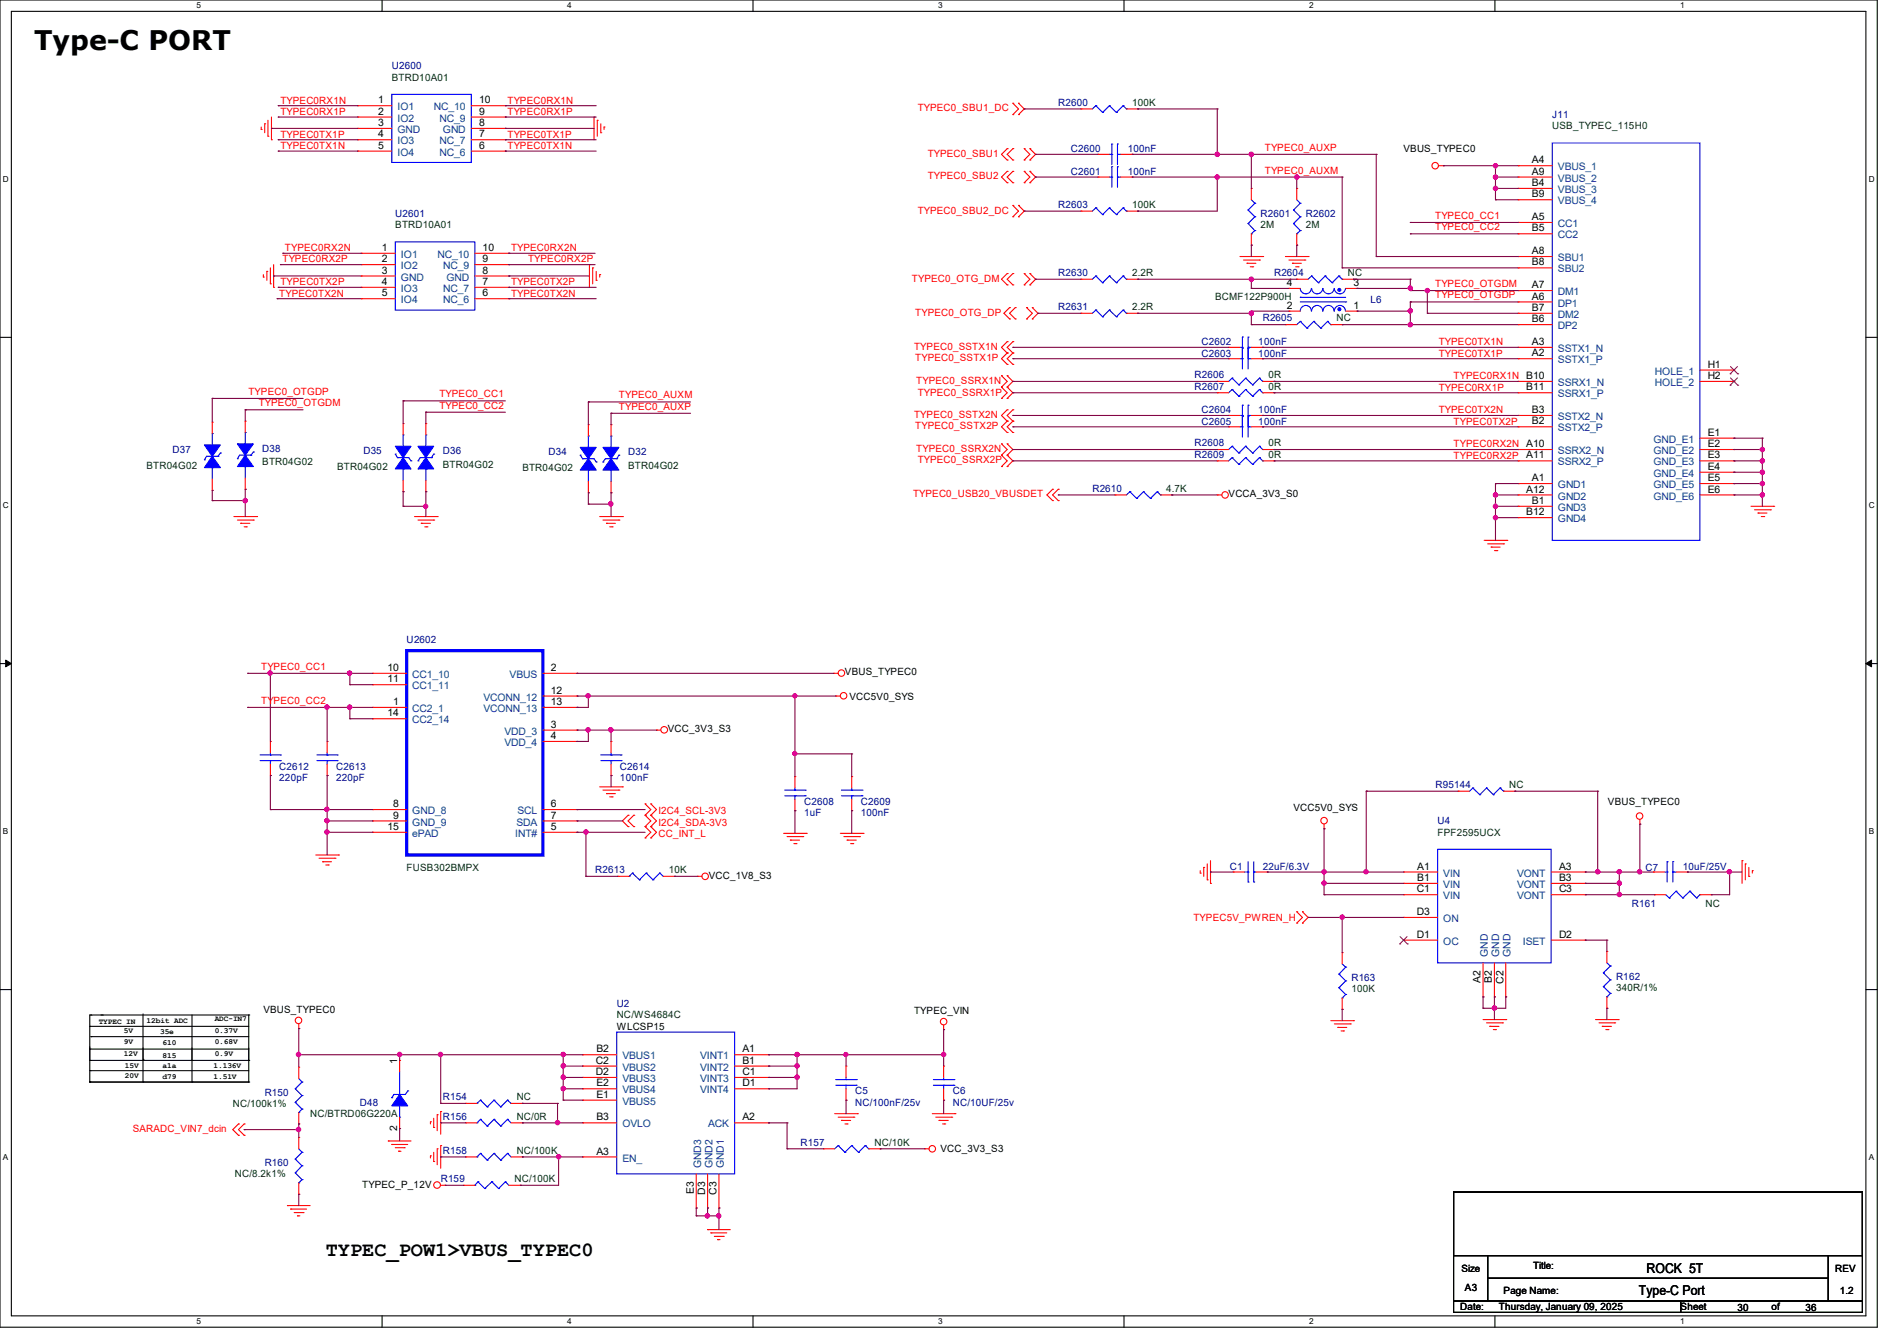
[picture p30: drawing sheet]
<svg xmlns="http://www.w3.org/2000/svg" width="297mm" height="210mm" viewBox="0 0 297 210" stroke-linecap="round" stroke-linejoin="round" font-family="sans-serif">
<defs><g id="words">
<text font-size="4.2" x="5.3" y="7.8">Type-C PORT</text>
<text font-size="3.2" x="51" y="196.8">TYPEC_POW1&gt;VBUS_TYPEC0</text>
<g font-size="2.1">
<text x="256.6" y="202.9">Type-C Port</text>
<text x="257.8" y="199.3">ROCK 5T</text>
</g>
<g font-size="1.6" fill="#000080">
<text x="61.3" y="10.9">U2600</text>
<text x="165.7" y="16.6">R2600</text>
<text x="167.7" y="23.8">C2600</text>
<text x="176.6" y="23.8">100nF</text>
<text x="243" y="18.5">J11</text>
<text x="167.7" y="27.4">C2601</text>
<text x="176.6" y="27.4">100nF</text>
<text x="61.9" y="34">U2601</text>
<text x="165.7" y="32.6">R2603</text>
<text x="197.4" y="34">R2601</text>
<text x="204.5" y="34">R2602</text>
<text x="165.7" y="43.2">R2630</text>
<text x="199.5" y="43.2">R2604</text>
<text x="214.6" y="47.5">L6</text>
<text x="165.7" y="48.6">R2631</text>
<text x="197.7" y="50.3">R2605</text>
<text x="187" y="59.2">R2606</text>
<text x="188.1" y="54.1">C2602</text>
<text x="188.1" y="55.8">C2603</text>
<text x="197" y="54.1">100nF</text>
<text x="197" y="55.8">100nF</text>
<text x="187" y="61">R2607</text>
<text x="188.1" y="64.7">C2604</text>
<text x="197" y="64.7">100nF</text>
<text x="27" y="70.9">D37</text>
<text x="41.1" y="70.8">D38</text>
<text x="56.9" y="71.1">D35</text>
<text x="69.3" y="71.1">D36</text>
<text x="85.9" y="71.3">D34</text>
<text x="98.3" y="71.3">D32</text>
<text x="187" y="71.7">R2609</text>
<text x="187" y="69.9">R2608</text>
<text x="188.1" y="66.5">C2605</text>
<text x="197" y="66.5">100nF</text>
<text x="171" y="77">R2610</text>
<text x="63.7" y="100.7">U2602</text>
<text x="43.7" y="120.6">C2612</text>
<text x="43.7" y="122.3">220pF</text>
<text x="52.6" y="120.6">C2613</text>
<text x="52.6" y="122.3">220pF</text>
<text x="97.1" y="120.6">C2614</text>
<text x="97.1" y="122.3">100nF</text>
<text x="224.7" y="123.4">R95144</text>
<text x="125.9" y="126.1">C2608</text>
<text x="125.9" y="127.8">1uF</text>
<text x="134.8" y="126.1">C2609</text>
<text x="134.8" y="127.8">100nF</text>
<text x="225.1" y="129.1">U4</text>
<text x="93.2" y="136.7">R2613</text>
<text x="192.6" y="136.2">C1</text>
<text x="197.7" y="136.2">22uF/6.3V</text>
<text x="257.6" y="136.4">C7</text>
<text x="263.5" y="136.2">10uF/25V</text>
<text x="255.5" y="142.1">R161</text>
<text x="211.6" y="153.6">R163</text>
<text x="253" y="153.5">R162</text>
<text x="96.6" y="157.7">U2</text>
<text x="41.4" y="171.6">R150</text>
<text x="56.3" y="173.2">D48</text>
<text x="69.3" y="172.3">R154</text>
<text x="133.9" y="171.4">C5</text>
<text x="133.9" y="173.2">NC/100nF/25v</text>
<text x="149.2" y="171.4">C6</text>
<text x="149.2" y="173.2">NC/10UF/25v</text>
<text x="69.3" y="175.3">R156</text>
<text x="125.3" y="179.4">R157</text>
<text x="41.4" y="182.6">R160</text>
<text x="69" y="185.1">R159</text>
<text x="69.3" y="180.7">R158</text>
</g>
<g font-size="1.6" fill="#f00">
<text x="43.9" y="18">TYPEC0RX1P</text>
<text x="43.9" y="16.2">TYPEC0RX1N</text>
<text x="79.5" y="18">TYPEC0RX1P</text>
<text x="79.5" y="16.2">TYPEC0RX1N</text>
<text x="143.7" y="17.4">TYPEC0_SBU1_DC</text>
<text x="43.9" y="23.3">TYPEC0TX1N</text>
<text x="43.9" y="21.5">TYPEC0TX1P</text>
<text x="79.5" y="23.3">TYPEC0TX1N</text>
<text x="79.5" y="21.5">TYPEC0TX1P</text>
<text x="198" y="23.6">TYPEC0_AUXP</text>
<text x="145.2" y="24.6">TYPEC0_SBU1</text>
<text x="145.2" y="28.1">TYPEC0_SBU2</text>
<text x="198" y="27.2">TYPEC0_AUXM</text>
<text x="143.7" y="33.4">TYPEC0_SBU2_DC</text>
<text x="224.7" y="34.3">TYPEC0_CC1</text>
<text x="44.2" y="41.1">TYPEC0RX2P</text>
<text x="44.6" y="39.3">TYPEC0RX2N</text>
<text x="80" y="39.3">TYPEC0RX2N</text>
<text x="82.7" y="41.1">TYPEC0RX2P</text>
<text x="224.7" y="36.1">TYPEC0_CC2</text>
<text x="43.7" y="46.4">TYPEC0TX2N</text>
<text x="43.9" y="44.7">TYPEC0TX2P</text>
<text x="80" y="46.4">TYPEC0TX2N</text>
<text x="80" y="44.7">TYPEC0TX2P</text>
<text x="142.8" y="44.1">TYPEC0_OTG_DM</text>
<text x="224.7" y="45">TYPEC0_OTGDM</text>
<text x="224.7" y="46.7">TYPEC0_OTGDP</text>
<text x="143.3" y="49.4">TYPEC0_OTG_DP</text>
<text x="143.1" y="54.8">TYPEC0_SSTX1N</text>
<text x="143.3" y="56.6">TYPEC0_SSTX1P</text>
<text x="225.3" y="54.1">TYPEC0TX1N</text>
<text x="225.3" y="55.8">TYPEC0TX1P</text>
<text x="227.6" y="59.4">TYPEC0RX1N B10</text>
<text x="38.9" y="61.8">TYPEC0_OTGDP</text>
<text x="40.5" y="63.6">TYPEC0_OTGDM</text>
<text x="68.8" y="62.2">TYPEC0_CC1</text>
<text x="68.8" y="64">TYPEC0_CC2</text>
<text x="96.9" y="62.4">TYPEC0_AUXM</text>
<text x="96.9" y="64.2">TYPEC0_AUXP</text>
<text x="143.1" y="65.4">TYPEC0_SSTX2N</text>
<text x="143.5" y="60.1">TYPEC0_SSRX1N</text>
<text x="143.7" y="62.1">TYPEC0_SSRX1P</text>
<text x="225.3" y="64.7">TYPEC0TX2N</text>
<text x="225.3" y="61.2">TYPEC0RX1P</text>
<text x="143.3" y="67.2">TYPEC0_SSTX2P</text>
<text x="143.5" y="70.8">TYPEC0_SSRX2N</text>
<text x="227.6" y="66.5">TYPEC0TX2P</text>
<text x="227.6" y="70.1">TYPEC0RX2N A10</text>
<text x="227.6" y="71.8">TYPEC0RX2P</text>
<text x="143" y="77.9">TYPEC0_USB20_VBUSDET</text>
<text x="143.7" y="72.6">TYPEC0_SSRX2P</text>
<text x="40.9" y="104.9">TYPEC0_CC1</text>
<text x="40.9" y="110.2">TYPEC0_CC2</text>
<text x="103.1" y="131.1">CC_INT_L</text>
<text x="103.1" y="129.3">I2C4_SDA-3V3</text>
<text x="103.1" y="127.5">I2C4_SCL-3V3</text>
<text x="186.9" y="144.2">TYPEC5V_PWREN_H</text>
<text x="20.8" y="177.3">SARADC_VIN7_dcin</text>
</g>
<g font-size="1.6">
<text x="59.2" y="16.2">1</text>
<text x="59.2" y="17.9">2</text>
<text x="75" y="16.2">10</text>
<text x="75" y="17.9">9</text>
<text x="59.2" y="21.5">4</text>
<text x="59.2" y="23.3">5</text>
<text x="59.2" y="19.7">3</text>
<text x="75" y="21.5">7</text>
<text x="75" y="23.3">6</text>
<text x="75" y="19.7">8</text>
<text x="219.8" y="23.8">VBUS_TYPEC0</text>
<text x="239.9" y="25.6">A4</text>
<text x="239.9" y="27.3">A9</text>
<text x="239.9" y="29.1">B4</text>
<text x="239.9" y="34.5">A5</text>
<text x="239.9" y="30.9">B9</text>
<text x="59.8" y="39.3">1</text>
<text x="59.8" y="41.1">2</text>
<text x="75.6" y="39.3">10</text>
<text x="75.6" y="41.1">9</text>
<text x="239.9" y="39.8">A8</text>
<text x="239.9" y="41.6">B8</text>
<text x="239.9" y="36.2">B5</text>
<text x="59.8" y="44.6">4</text>
<text x="59.8" y="46.4">5</text>
<text x="59.8" y="42.8">3</text>
<text x="75.6" y="44.6">7</text>
<text x="75.6" y="46.4">6</text>
<text x="75.6" y="42.8">8</text>
<text x="201.5" y="44.8">4</text>
<text x="211.9" y="44.8">3</text>
<text x="239.9" y="46.9">A6</text>
<text x="239.9" y="45.1">A7</text>
<text x="201.5" y="48.3">2</text>
<text x="211.9" y="48.3">1</text>
<text x="239.9" y="48.7">B7</text>
<text x="239.9" y="50.5">B6</text>
<text x="239.9" y="55.8">A2</text>
<text x="239.9" y="54">A3</text>
<text x="267.4" y="57.6">H1</text>
<text x="267.4" y="59.4">H2</text>
<text x="239" y="61.1">B11</text>
<text x="239.9" y="64.7">B3</text>
<text x="239" y="71.8">A11</text>
<text x="239.9" y="66.5">B2</text>
<text x="267.4" y="68.2">E1</text>
<text x="267.4" y="70">E2</text>
<text x="267.4" y="71.8">E3</text>
<text x="192.4" y="77.9">VCCA_3V3_S0</text>
<text x="239" y="77.1">A12</text>
<text x="239.9" y="75.4">A1</text>
<text x="267.4" y="73.6">E4</text>
<text x="267.4" y="75.4">E5</text>
<text x="267.4" y="77.1">E6</text>
<text x="239" y="80.7">B12</text>
<text x="239.9" y="78.9">B1</text>
<text x="60.7" y="105.1">10</text>
<text x="60.7" y="106.9">11</text>
<text x="86.2" y="105.1">2</text>
<text x="132.3" y="105.8">VBUS_TYPEC0</text>
<text x="60.7" y="112.2">14</text>
<text x="61.6" y="110.4">1</text>
<text x="86.2" y="114">3</text>
<text x="86.2" y="108.6">12</text>
<text x="86.2" y="110.4">13</text>
<text x="133" y="109.6">VCC5V0_SYS</text>
<text x="86.2" y="115.7">4</text>
<text x="104.6" y="114.7">VCC_3V3_S3</text>
<text x="60.7" y="130">15</text>
<text x="61.6" y="126.4">8</text>
<text x="61.6" y="128.2">9</text>
<text x="86.2" y="130">5</text>
<text x="86.2" y="126.4">6</text>
<text x="86.2" y="128.2">7</text>
<text x="202.5" y="127">VCC5V0_SYS</text>
<text x="251.8" y="126.1">VBUS_TYPEC0</text>
<text x="111" y="137.6">VCC_1V8_S3</text>
<text x="221.9" y="136.2">A1</text>
<text x="221.9" y="138">B1</text>
<text x="244.1" y="136.2">A3</text>
<text x="244.1" y="138">B3</text>
<text x="221.8" y="143.3">D3</text>
<text x="221.8" y="139.7">C1</text>
<text x="244.1" y="139.7">C3</text>
<text x="221.8" y="146.9">D1</text>
<text x="244.1" y="146.9">D2</text>
<text x="231.8" y="154" transform="rotate(-90 231.8 154)">A2</text>
<text x="233.6" y="154" transform="rotate(-90 233.6 154)">B2</text>
<text x="235.4" y="154.1" transform="rotate(-90 235.4 154.1)">C2</text>
<text x="41.2" y="158.6">VBUS_TYPEC0</text>
<text x="96.6" y="161.3">WLCSP15</text>
<text x="143.1" y="158.8">TYPEC_VIN</text>
<text x="62.2" y="166.6" transform="rotate(-90 62.2 166.6)">1</text>
<text x="93.3" y="166.6">C2</text>
<text x="93.4" y="164.8">B2</text>
<text x="116.2" y="164.8">A1</text>
<text x="116.2" y="166.6">B1</text>
<text x="93.3" y="168.4">D2</text>
<text x="93.4" y="170.1">E2</text>
<text x="93.4" y="171.9">E1</text>
<text x="116.2" y="168.4">C1</text>
<text x="116.2" y="170.1">D1</text>
<text x="62.2" y="177.1" transform="rotate(-90 62.2 177.1)">2</text>
<text x="93.4" y="175.5">B3</text>
<text x="116.2" y="175.5">A2</text>
<text x="93.4" y="180.8">A3</text>
<text x="147.2" y="180.5">VCC_3V3_S3</text>
<text x="56.7" y="186">TYPEC_P_12V</text>
<text x="108.6" y="187.1" transform="rotate(-90 108.6 187.1)">E3</text>
<text x="110.4" y="187.2" transform="rotate(-90 110.4 187.2)">D3</text>
<text x="112.2" y="187.2" transform="rotate(-90 112.2 187.2)">C3</text>
<text x="228.8" y="199.1">Size</text>
<text x="229.4" y="202.2">A3</text>
<text x="235.4" y="202.7">Page Name:</text>
<text x="240" y="198.8">Title:</text>
<text x="287.3" y="199.1">REV</text>
<text x="288" y="202.7">1.2</text>
<text x="228.6" y="205.2">Date:</text>
<text x="234.7" y="205.2">Thursday, January 09, 2025</text>
<text x="263.1" y="205.2">Sheet</text>
<text x="272" y="205.4">30</text>
<text x="277.4" y="205.2">of</text>
<text x="282.7" y="205.4">36</text>
</g>
<g font-size="1.6" fill="#004000">
<text x="61.3" y="12.7">BTRD10A01</text>
<text x="177.2" y="16.6">100K</text>
<text x="243" y="20.3">USB_TYPEC_115H0</text>
<text x="61.9" y="35.8">BTRD10A01</text>
<text x="177.2" y="32.6">100K</text>
<text x="197.4" y="35.8">2M</text>
<text x="204.5" y="35.8">2M</text>
<text x="177.2" y="43.2">2.2R</text>
<text x="190.2" y="46.9">BCMF122P900H</text>
<text x="211" y="43.2">NC</text>
<text x="177.2" y="48.6">2.2R</text>
<text x="209.3" y="50.3">NC</text>
<text x="198.6" y="59.2">0R</text>
<text x="198.6" y="61">0R</text>
<text x="198.6" y="71.7">0R</text>
<text x="198.6" y="69.9">0R</text>
<text x="22.9" y="73.4">BTR04G02</text>
<text x="41.1" y="72.9">BTR04G02</text>
<text x="52.8" y="73.6">BTR04G02</text>
<text x="69.3" y="73.3">BTR04G02</text>
<text x="81.8" y="73.8">BTR04G02</text>
<text x="98.3" y="73.4">BTR04G02</text>
<text x="182.6" y="77">4.7K</text>
<text x="236.3" y="123.4">NC</text>
<text x="225.1" y="130.9">FPF2595UCX</text>
<text x="63.7" y="136.4">FUSB302BMPX</text>
<text x="104.7" y="136.7">10K</text>
<text x="267" y="142.1">NC</text>
<text x="211.6" y="155.4">100K</text>
<text x="253" y="155.2">340R/1%</text>
<text x="96.6" y="159.5">NC/WS4684C</text>
<text x="36.4" y="173.4">NC/100k1%</text>
<text x="80.9" y="172.3">NC</text>
<text x="48.6" y="175">NC/BTRD06G220A</text>
<text x="80.9" y="175.3">NC/0R</text>
<text x="136.9" y="179.4">NC/10K</text>
<text x="36.8" y="184.4">NC/8.2k1%</text>
<text x="80.6" y="185.1">NC/100K</text>
<text x="80.9" y="180.7">NC/100K</text>
</g>
<g font-size="1.6" fill="#004080">
<text x="62.2" y="17.3">IO1</text>
<text x="67.9" y="17.3">NC_10</text>
<text x="62.2" y="19.1">IO2</text>
<text x="62.2" y="22.6">IO3</text>
<text x="62.2" y="20.8">GND</text>
<text x="68.8" y="19.1">NC_9</text>
<text x="68.8" y="22.6">NC_7</text>
<text x="69.3" y="20.8">GND</text>
<text x="62.2" y="24.4">IO4</text>
<text x="68.8" y="24.4">NC_6</text>
<text x="243.9" y="26.7">VBUS_1</text>
<text x="243.9" y="28.4">VBUS_2</text>
<text x="243.9" y="35.6">CC1</text>
<text x="243.9" y="32">VBUS_4</text>
<text x="243.9" y="30.2">VBUS_3</text>
<text x="62.8" y="40.4">IO1</text>
<text x="68.5" y="40.4">NC_10</text>
<text x="243.9" y="40.9">SBU1</text>
<text x="243.9" y="37.3">CC2</text>
<text x="62.8" y="42.2">IO2</text>
<text x="62.8" y="45.7">IO3</text>
<text x="62.8" y="47.5">IO4</text>
<text x="62.8" y="43.9">GND</text>
<text x="69.4" y="42.2">NC_9</text>
<text x="69.4" y="45.7">NC_7</text>
<text x="69.4" y="47.5">NC_6</text>
<text x="69.9" y="43.9">GND</text>
<text x="243.9" y="46.2">DM1</text>
<text x="243.9" y="42.7">SBU2</text>
<text x="243.9" y="48">DP1</text>
<text x="243.9" y="49.8">DM2</text>
<text x="243.9" y="51.6">DP2</text>
<text x="243.9" y="56.9">SSTX1_P</text>
<text x="243.9" y="55.1">SSTX1_N</text>
<text x="259.1" y="58.7">HOLE_1</text>
<text x="243.9" y="62.2">SSRX1_P</text>
<text x="243.9" y="60.5">SSRX1_N</text>
<text x="243.9" y="65.8">SSTX2_N</text>
<text x="259.1" y="60.5">HOLE_2</text>
<text x="243.9" y="71.1">SSRX2_N</text>
<text x="243.9" y="67.6">SSTX2_P</text>
<text x="258.9" y="69.3">GND_E1</text>
<text x="258.9" y="71.1">GND_E2</text>
<text x="243.9" y="76.5">GND1</text>
<text x="243.9" y="72.9">SSRX2_P</text>
<text x="258.9" y="72.9">GND_E3</text>
<text x="258.9" y="74.7">GND_E4</text>
<text x="258.9" y="76.5">GND_E5</text>
<text x="243.9" y="78.2">GND2</text>
<text x="243.9" y="81.8">GND4</text>
<text x="243.9" y="80">GND3</text>
<text x="258.9" y="78.2">GND_E6</text>
<text x="64.6" y="106.2">CC1_10</text>
<text x="64.6" y="108">CC1_11</text>
<text x="79.8" y="106.2">VBUS</text>
<text x="64.6" y="111.5">CC2_1</text>
<text x="64.6" y="113.3">CC2_14</text>
<text x="75.7" y="109.7">VCONN_12</text>
<text x="75.7" y="111.5">VCONN_13</text>
<text x="79" y="115.1">VDD_3</text>
<text x="79" y="116.8">VDD_4</text>
<text x="64.6" y="127.5">GND_8</text>
<text x="64.6" y="129.3">GND_9</text>
<text x="64.6" y="131.1">ePAD</text>
<text x="80.6" y="131.1">INT#</text>
<text x="80.9" y="129.3">SDA</text>
<text x="81" y="127.5">SCL</text>
<text x="226" y="137.3">VIN</text>
<text x="237.5" y="137.3">VONT</text>
<text x="226" y="139.1">VIN</text>
<text x="226" y="140.8">VIN</text>
<text x="237.5" y="139.1">VONT</text>
<text x="237.5" y="140.8">VONT</text>
<text x="226" y="144.4">ON</text>
<text x="226" y="148">OC</text>
<text x="233" y="149.9" transform="rotate(-90 233 149.9)">GND</text>
<text x="234.7" y="149.9" transform="rotate(-90 234.7 149.9)">GND</text>
<text x="236.5" y="149.9" transform="rotate(-90 236.5 149.9)">GND</text>
<text x="238.4" y="148">ISET</text>
<text x="97.4" y="165.9">VBUS1</text>
<text x="97.4" y="167.7">VBUS2</text>
<text x="109.6" y="165.9">VINT1</text>
<text x="109.6" y="167.7">VINT2</text>
<text x="97.4" y="171.2">VBUS4</text>
<text x="97.4" y="173">VBUS5</text>
<text x="97.4" y="169.5">VBUS3</text>
<text x="109.6" y="169.5">VINT3</text>
<text x="109.6" y="171.2">VINT4</text>
<text x="97.4" y="176.6">OVLO</text>
<text x="110.9" y="176.6">ACK</text>
<text x="97.4" y="181.9">EN_</text>
<text x="109.8" y="183" transform="rotate(-90 109.8 183)">GND3</text>
<text x="111.6" y="183" transform="rotate(-90 111.6 183)">GND2</text>
<text x="113.3" y="183" transform="rotate(-90 113.3 183)">GND1</text>
</g>
<g font-size="1.3">
<text x="30.8" y="1.3">5</text>
<text x="88.8" y="1.3">4</text>
<text x="146.9" y="1.3">3</text>
<text x="205" y="1.3">2</text>
<text x="263.1" y="1.3">1</text>
<text x=".5" y="28.4">D</text>
<text x="292.6" y="28.4">D</text>
<text x=".5" y="79.5">C</text>
<text x="292.6" y="79.5">C</text>
<text x=".5" y="130.6">B</text>
<text x="292.6" y="130.6">B</text>
<text x=".5" y="181.7">A</text>
<text x="292.6" y="181.7">A</text>
<text x="30.8" y="207.4">5</text>
<text x="88.8" y="207.4">4</text>
<text x="146.9" y="207.4">3</text>
<text x="205" y="207.4">2</text>
<text x="263.1" y="207.4">1</text>
</g>
<g font-size="1.2">
<text x="15.5" y="160.3">TYPEC IN</text>
<text x="19.4" y="161.8">5V</text>
<text x="22.9" y="160.1">12bit ADC</text>
<text x="25.1" y="161.9">35e</text>
<text x="33.6" y="160">ADC-IN7</text>
<text x="33.6" y="161.8">0.37V</text>
<text x="19.4" y="163.5">9V</text>
<text x="19.4" y="165.3">12V</text>
<text x="19.6" y="167.3">15V</text>
<text x="25.4" y="163.7">610</text>
<text x="25.4" y="165.7">815</text>
<text x="25.4" y="167.3">a1a</text>
<text x="33.4" y="167.3">1.136V</text>
<text x="33.6" y="165.3">0.9V</text>
<text x="33.6" y="163.5">0.68V</text>
<text x="19.6" y="168.9">20V</text>
<text x="25.4" y="169">d79</text>
<text x="33.4" y="169">1.51V</text>
</g>
</g></defs>
<path d="M0 0h293.9v207.9h-293.9zM1.8 1.8h290.3v204.3h-290.3z" fill="none" stroke="#000" stroke-width=".17"/>
<g fill="#fff">
<path d="M30.8 .2h.7v1.4h-.7z"/>
<path d="M30.8 206.2h.7v1.4h-.7z"/>
</g>
<path d="M59.8 0v1.8M59.8 206.1v1.8" fill="none" stroke="#000" stroke-width=".17"/>
<g fill="#fff">
<path d="M88.8 .2h.7v1.4h-.7z"/>
<path d="M88.8 206.2h.7v1.4h-.7z"/>
</g>
<path d="M117.9 0v1.8M117.9 206.1v1.8" fill="none" stroke="#000" stroke-width=".17"/>
<g fill="#fff">
<path d="M146.9 .2h.7v1.4h-.7z"/>
<path d="M146.9 206.2h.7v1.4h-.7z"/>
</g>
<path d="M176 0v1.8M176 206.1v1.8" fill="none" stroke="#000" stroke-width=".17"/>
<g fill="#fff">
<path d="M205 .2h.7v1.4h-.7z"/>
<path d="M205 206.2h.7v1.4h-.7z"/>
</g>
<path d="M234.1 0v1.8M234.1 206.1v1.8" fill="none" stroke="#000" stroke-width=".17"/>
<g fill="#fff">
<path d="M263.1 .2h.6v1.4h-.6z"/>
<path d="M263.1 206.2h.6v1.4h-.6z"/>
<path d="M.5 27.3h.9v1.4h-.9z"/>
<path d="M292.6 27.3h.9v1.4h-.9z"/>
<path d="M.5 78.4h.9v1.4h-.9z"/>
<path d="M292.6 78.4h.9v1.4h-.9z"/>
</g>
<path d="M0 52.8h1.8M292.1 52.8h1.8" fill="none" stroke="#000" stroke-width=".17"/>
<g fill="#fff">
<path d="M.5 129.5h.8v1.4h-.8z"/>
<path d="M292.6 129.5h.8v1.4h-.8z"/>
</g>
<path d="M0 103.9h1.8M292.1 103.9h1.8" fill="none" stroke="#000" stroke-width=".17"/>
<path d="M.9 103.4l.9 .5-.9 .5zM292.1 103.9l.9-.5v1z" fill="#000" stroke="#000" stroke-width=".16"/>
<g fill="#fff">
<path d="M.5 180.5h.8v1.4h-.8z"/>
<path d="M292.6 180.5h.8v1.4h-.8z"/>
</g>
<g fill="none" stroke="#000" stroke-width=".17">
<path d="M0 155h1.8M14.1 159h.1M14.1 159v10.5M14.2 159h.1M14.2 159h24.7M22.4 158.8v10.7M30.1 159v10.5M38.9 159h.1M38.9 159v10.5M292.1 155h1.8M14.1 166.1h.1M14.1 160.7h.1"/>
<path d="M14.1 164.3h.1M14.1 167.7h.1M14.1 169.5h.1M14.1 166.1h24.8M14.1 160.7h24.8M14.1 164.3h24.8M14.1 167.7h24.8M14.1 169.5h24.8M14.2 162.3h.1M14.2 162.3h24.7M22.4 165.9h.1M22.4 169.5h.1"/>
<path d="M30.1 166.1h.1M30.1 169.5h.1M38.9 166.1h.1M38.9 169.5h.1M227.6 186.7h64v9.9h-64zM227.6 196.6h5.3v7.2h-5.3zM232.9 196.6h53.4v3.6h-53.4zM286.3 196.6h5.3v7.2h-5.3zM227.6 203.8h35.5v1.7h-35.5zM232.9 200.2h53.4v3.6h-53.4zM263.1 203.8h28.5v1.7h-28.5z"/>
</g>
<g fill="none" stroke="#f00" stroke-width=".17">
<path d="M40.9 19.9v.4M41.4 19.4h.1M41.4 19.4v1.4M42 18.8v2.5M42.5 18.3v3.6M56 16.6h.1M56 18.3h.1M56 16.6h5.3M56 18.3h5.3M73.8 16.6h5.3M73.8 18.3h5.3M79.1 16.6h.1"/>
<path d="M79.1 18.3h.1M93 18.3h.1M93 18.3v3.6M93.5 18.8h.1M93.5 18.8v2.5M94.1 19.4v1.4M94.6 19.9h.1M94.6 19.9v.4M158.6 16.2h.1M158.6 17.9h.1M158.6 16.2l.9 .9-.9 .8M159.5 17.9h.1"/>
<path d="M159.5 16.2h.1M159.5 16.2l.9 .9-.9 .8M169.2 17.1h.1M169.2 17.1h1.8M176.4 17.1h1.7M178.1 17.1h.1M40.9 20.3h.1M42 21.3h.1M42.5 21.9h.1M56 21.9h.1M56 23.7h.1M56 20.1h.1"/>
<path d="M56 21.9h5.3M56 23.7h5.3M56 20.1h5.3M56.6 39.7h.1M56.6 39.7h5.3M73.8 21.9h5.3M73.8 23.7h5.3M73.8 20.1h5.3M74.3 39.7h5.4M79.1 21.9h.1M79.1 23.7h.1M79.1 20.1h.1"/>
<path d="M79.7 39.7h.1M94.1 20.8h.1M157.7 23.3h.1M157.7 25.1h.1M157.7 26.8h.1M157.7 28.6h.1M157.7 23.3l-.9 .9 .9 .9M157.7 26.8l-.9 .9 .9 .9M158.6 23.3h.1M158.6 25.1h.1M158.6 26.8h.1M158.6 28.6h.1"/>
<path d="M158.6 32.2h.1M158.6 34h.1M158.6 26.8l-.9 .9 .9 .9M158.6 23.3l-.9 .9 .9 .9M158.6 32.2l.9 .9-.9 .9M159.5 34h.1M159.5 32.2h.1M159.5 32.2l.9 .9-.9 .9M160.4 23.3h.1M160.4 25.1h.1M160.4 26.8h.1M160.4 28.6h.1"/>
<path d="M160.4 23.3l.8 .9-.8 .9M160.4 26.8l.8 .9-.8 .9M161.2 25.1h.1M161.2 23.3h.1M161.2 28.6h.1M161.2 26.8h.1M161.2 23.3l.9 .9-.9 .9M161.2 26.8l.9 .9-.9 .9M169.2 33.1h.1M169.2 33.1h1.8M171.9 27.7h.1M171.9 24.2h.1"/>
<path d="M171.9 27.7h1.8M171.9 24.2h1.8M175.5 27.7h1.7M175.5 24.2h1.7M176.4 33.1h1.7M177.2 27.7h.1M177.2 24.2h.1M178.1 33.1h.1M195.9 29.5h.1M195.9 38.4h.1M195.9 29.5v1.8M195.9 36.6v1.8"/>
<path d="M203 29.5h.1M203 38.4h.1M203 29.5v1.8M203 36.6v1.8M225.3 26h.7M226 26h.1M237.7 26h.1M237.7 34.8h.1M237.7 27.7h.1M237.7 31.3h.1M237.7 36.6h.1M237.7 29.5h.1"/>
<path d="M237.7 26h5.3M237.7 27.7h5.3M237.7 34.8h5.3M237.7 31.3h5.3M237.7 36.6h5.3M237.7 29.5h5.3M41.2 43.4h.1M41.2 43v.4M41.8 42.5h.1M41.8 42.5v1.4M42.3 44.4h.1M42.3 42v2.4"/>
<path d="M42.8 45h.1M42.8 41.4v3.6M56.6 41.4h.1M56.6 45h.1M56.6 46.8h.1M56.6 43.2h.1M56.6 41.4h5.3M56.6 45h5.3M56.6 46.8h5.3M56.6 43.2h5.3M74.3 41.4h5.4M74.3 45h5.4"/>
<path d="M74.3 46.8h5.4M74.3 43.2h5.4M79.7 41.4h.1M79.7 45h.1M79.7 46.8h.1M79.7 43.2h.1M92.3 41.4h.1M92.3 41.4v3.6M92.8 42h.1M92.8 42v2.4M93.3 43.9h.1M93.3 42.5v1.4"/>
<path d="M93.9 43h.1M93.9 43v.4M156.8 58.8h.1M156.8 58.8l.9 .9-.9 .9M157.7 42.8h.1M157.7 44.6h.1M157.7 58.8h.1M157.7 55.3h.1M157.7 57.1h.1M157.7 53.5h.1M157.7 42.8l-.9 .9 .9 .9M157.7 58.8l.9 .9-.9 .9"/>
<path d="M157.7 55.3l-.9 .9 .9 .9M157.7 53.5l-.9 .9 .9 .9M158.1 48.2h.1M158.1 50h.1M158.1 48.2l-.9 .9 .9 .9M158.6 42.8h.1M158.6 44.6h.1M158.6 55.3h.1M158.6 57.1h.1M158.6 53.5h.1M158.6 42.8l-.9 .9 .9 .9M158.6 55.3l-.9 .9 .9 .9"/>
<path d="M158.6 53.5l-.9 .9 .9 .9M159 48.2h.1M159 50h.1M159 48.2l-.9 .9 .9 .9M160.4 42.8h.1M160.4 44.6h.1M160.4 42.8l.8 .9-.8 .9M160.7 48.2h.1M160.7 50h.1M160.7 48.2l.9 .9-.9 .9M161.2 44.6h.1M161.2 42.8h.1"/>
<path d="M161.2 42.8l.9 .9-.9 .9M161.6 50h.1M161.6 48.2h.1M161.6 48.2l.9 .9-.9 .9M169.2 43.7h.1M169.2 49.1h.1M169.2 43.7h1.8M169.2 49.1h1.8M176.4 43.7h1.7M176.4 49.1h1.7M178.1 43.7h.1M178.1 49.1h.1"/>
<path d="M190.6 59.7h.1M190.6 59.7h1.8M192.4 54.4h.1M192.4 56.2h.1M192.4 54.4h1.7M192.4 56.2h1.7M194.1 40.2h3.6M194.7 40.7h2.5M195.2 41.2h.1M195.2 41.2h1.4M195.7 41.8h.4M195.9 54.4h1.8"/>
<path d="M195.9 56.2h1.8M196.1 41.8h.1M197.2 40.7h.1M197.7 40.2h.1M197.7 54.4h.1M197.7 56.2h.1M197.7 59.7h1.8M199.5 59.7h.1M201.3 50.8h.1M201.3 40.2h3.5M201.3 50.8h1.7M201.8 48.7h.1"/>
<path d="M201.8 45.2h.1M201.8 40.7h2.5M201.8 48.7h1.8M201.8 45.2h1.8M202.4 41.2h.1M202.4 41.2h1.4M202.9 41.8h.3M203 43.7h.1M203 43.7h1.8M203.2 41.8h.1M204.3 40.7h.1M204.8 40.2h.1"/>
<path d="M208.4 50.8h1.7M210.1 50.8h.1M210.1 43.7h1.8M210.7 48.7h1.8M210.7 45.2h1.8M211.9 43.7h.1M212.5 48.7h.1M212.5 45.2h.1M237.7 56.2h.1M237.7 54.4h.1M237.7 47.3h.1M237.7 45.5h.1"/>
<path d="M237.7 40.2h.1M237.7 59.7h.1M237.7 42h.1M237.7 49.1h.1M237.7 50.8h.1M237.7 40.2h5.3M237.7 54.4h5.3M237.7 50.8h5.3M237.7 56.2h5.3M237.7 47.3h5.3M237.7 45.5h5.3M237.7 59.7h5.3"/>
<path d="M237.7 42h5.3M237.7 49.1h5.3M266.1 59.7h5.4M266.1 58h5.4M271.5 58h.1M271.5 59.7h.1M33.2 76.8h.1M33.2 66.1h.1M33.2 66.1v1.8M33.2 75v1.8M38.4 76.6h.1M38.4 66h.1"/>
<path d="M38.4 66v1.7M38.4 74.8v1.8M63.1 77h.1M63.1 66.3h.1M63.1 66.3v1.8M63.1 75.2v1.8M66.7 77h.1M66.7 66.3h.1M66.7 66.3v1.8M66.7 75.2v1.8M92.1 77.2h.1M92.1 66.5h.1"/>
<path d="M92.1 66.5v1.8M92.1 75.4v1.8M95.7 77.2h.1M95.7 66.5h.1M95.7 66.5v1.8M95.7 75.4v1.8M156.8 73.1h.1M156.8 71.3h.1M156.8 69.5h.1M156.8 60.6h.1M156.8 62.4h.1M156.8 69.5l.9 .9-.9 .9"/>
<path d="M156.8 71.3l.9 .9-.9 .9M156.8 60.6l.9 .9-.9 .9M157.7 64.2h.1M157.7 66h.1M157.7 71.3h.1M157.7 73.1h.1M157.7 69.5h.1M157.7 67.7h.1M157.7 60.6h.1M157.7 62.4h.1M157.7 71.3l.9 .9-.9 .9M157.7 64.2l-.9 .9 .9 .9"/>
<path d="M157.7 69.5l.9 .9-.9 .9M157.7 66l-.9 .8 .9 .9M157.7 60.6l.9 .9-.9 .9M158.6 64.2h.1M158.6 66h.1M158.6 67.7h.1M158.6 64.2l-.9 .9 .9 .9M158.6 66l-.9 .8 .9 .9M164.8 76.6h.1M164.8 78.4h.1M164.8 76.6l-.9 .9 .9 .9M165.7 76.6h.1"/>
<path d="M165.7 78.4h.1M165.7 76.6l-.9 .9 .9 .9M174.6 77.5h.1M174.6 77.5h1.8M181.7 77.5h1.8M183.5 77.5h.1M190.6 77.5h.1M190.6 72.2h.1M190.6 70.4h.1M190.6 61.5h.1M190.6 77.5h.7M190.6 72.2h1.8"/>
<path d="M190.6 70.4h1.8M190.6 61.5h1.8M192.4 65.1h.1M192.4 66.8h.1M192.4 65.1h1.7M192.4 66.8h1.7M195.9 65.1h1.8M195.9 66.8h1.8M197.7 65.1h.1M197.7 66.8h.1M197.7 72.2h1.8M197.7 70.4h1.8"/>
<path d="M197.7 61.5h1.8M199.5 72.2h.1M199.5 70.4h.1M199.5 61.5h.1M237.7 75.7h.1M237.7 70.4h.1M237.7 72.2h.1M237.7 77.5h.1M237.7 61.5h.1M237.7 65.1h.1M237.7 66.8h.1M237.7 79.3h.1"/>
<path d="M237.7 79.3h5.3M237.7 77.5h5.3M237.7 65.1h5.3M237.7 72.2h5.3M237.7 70.4h5.3M237.7 61.5h5.3M237.7 75.7h5.3M237.7 66.8h5.3M266.1 77.5h5.4M266.1 72.2h5.4M266.1 70.4h5.4M266.1 75.7h5.4"/>
<path d="M266.1 68.6h5.4M266.1 74h5.4M271.5 68.6h.1M271.5 70.4h.1M271.5 72.2h.1M271.5 74h.1M271.5 75.7h.1M271.5 77.5h.1M274.2 79.3h3.5M274.7 79.8h2.5M277.2 79.8h.1M277.7 79.3h.1"/>
<path d="M36.6 80.9h3.6M37.2 81.4h2.5M37.7 82h.1M37.7 82h1.4M38.2 82.5h.4M38.6 82.5h.1M39.7 81.4h.1M40.2 80.9h.1M64.9 80.9h3.6M65.4 81.4h2.5M66 82h.1M66 82h1.4"/>
<path d="M66.5 82.5h.3M66.8 82.5h.1M67.9 81.4h.1M68.5 80.9h.1M93.9 80.9h3.6M94.4 81.4h2.5M95 82h.1M95 82h1.4M95.5 82.5h.3M95.8 82.5h.1M96.9 81.4h.1M97.5 80.9h.1"/>
<path d="M232.4 84.6h3.5M232.9 85.2h2.5M233.5 85.7h.1M233.5 85.7h1.4M234 86.2h.4M234.4 86.2h.1M235.4 85.2h.1M235.9 84.6h.1M237.7 81.1h.1M237.7 81.1h5.3M275.3 80.3h.1M275.3 80.3h1.3"/>
<path d="M275.8 80.9h.3M276.1 80.9h.1M42.3 116.1h.1M42.3 116.1v1.8M42.3 119.7v1.8M51.2 116.1h.1M51.2 116.1v1.8M51.2 119.7v1.8M58.3 110.8h.1M58.3 105.5h.1M58.3 107.2h.1M58.3 112.6h.1"/>
<path d="M58.3 105.5h5.4M58.3 110.8h5.4M58.3 107.2h5.4M58.3 112.6h5.4M85 109h5.3M85 114.3h5.3M85 105.5h5.3M85 110.8h5.3M85 116.1h5.3M90.3 105.5h.1M90.3 114.3h.1M90.3 116.1h.1"/>
<path d="M90.3 109h.1M90.3 110.8h.1M95.7 116.1h.1M95.7 116.1v1.8M95.7 119.7v1.8M102.8 114.3h.1M102.8 114.3h.7M130.5 105.5h.1M130.5 105.5h.7M130.9 109h.1M130.9 109h.7M42.3 121.5h.1"/>
<path d="M49.4 133.9h3.6M50 134.4h2.5M50.5 135h.1M50.5 135h1.4M51 135.5h.4M51.2 121.5h.1M51.4 135.5h.1M52.5 134.4h.1M53 133.9h.1M58.3 126.8h.1M58.3 128.6h.1M58.3 130.3h.1"/>
<path d="M58.3 130.3h5.4M58.3 126.8h5.4M58.3 128.6h5.4M85 130.3h5.3M85 126.8h5.3M85 128.6h5.3M90.3 130.3h.1M90.3 126.8h.1M90.3 128.6h.1M93.9 123.2h3.6M94.4 123.7h2.5M95 124.3h.1"/>
<path d="M95 124.3h1.4M95.5 124.8h.3M95.7 121.5h.1M95.8 124.8h.1M96.7 137.2h.1M96.7 137.2h1.8M96.9 123.7h.1M97.5 123.2h.1M98.3 129.5h.1M98.3 127.7h.1M98.3 127.7l-.8 .9 .8 .9M99.2 127.7h.1"/>
<path d="M99.2 129.5h.1M99.2 127.7l-.9 .9 .9 .9M101 131.2h.1M101 129.5h.1M101 127.7h.1M101 125.9h.1M101 129.5l.9 .8-.9 .9M101 127.7l.9 .9-.9 .9M101 125.9l.9 .9-.9 .9M101.9 131.2h.1M101.9 129.5h.1M101.9 127.7h.1"/>
<path d="M101.9 125.9h.1M101.9 129.5l.9 .8-.9 .9M101.9 127.7l.9 .9-.9 .9M101.9 125.9l.9 .9-.9 .9M103.8 137.2h1.8M105.6 137.2h.1M109.2 137.2h.1M109.2 137.2h.7M122.7 130.5h3.5M123.2 131h2.5M123.7 131.6h.1M123.7 131.6h1.5"/>
<path d="M124.3 132.1h.3M124.5 121.6h.1M124.5 127h.1M124.5 121.6v1.8M124.5 125.2v1.8M124.6 132.1h.1M125.7 131h.1M126.2 130.5h.1M131.6 130.5h3.5M132.1 131h2.5M132.6 131.6h.1M132.6 131.6h1.5"/>
<path d="M133.2 132.1h.3M133.3 121.6h.1M133.3 127h.1M133.3 121.6v1.8M133.3 125.2v1.8M133.5 132.1h.1M134.6 131h.1M135.1 130.5h.1M187.9 136.7h.1M187.9 136.4v.3M188.5 135.8h.1M188.5 135.8v1.4"/>
<path d="M189 137.8h.1M189 135.3v2.5M189.5 138.3h.1M189.5 134.8v3.5M193.1 136.6h.1M193.1 136.6h1.8M196.6 136.6h1.8M198.4 136.6h.1M207.3 129.8h.1M207.3 129.1v.7M219.8 136.6h.1M219.8 138.3h.1"/>
<path d="M219.8 136.6h5.3M219.8 138.3h5.3M228.3 123.9h.1M228.3 123.9h1.8M235.4 123.9h1.8M237.2 123.9h.1M242.9 136.6h5.3M242.9 138.3h5.3M248.2 136.6h.1M248.2 138.3h.1M256.8 129.1h.1M256.8 128.4v.7"/>
<path d="M258.9 136.6h.1M258.9 136.6h1.7M262.4 136.6h1.8M264.2 136.6h.1M272.8 134.8h.1M272.8 134.8v3.5M273.3 135.3h.1M273.3 135.3v2.5M273.8 137.2h.1M273.8 135.8v1.4M274.4 136.4h.1M274.4 136.4v.3"/>
<path d="M203 142.8h.1M203 144.6h.1M203 142.8l.9 .9-.9 .9M203.9 144.6h.1M203.9 142.8h.1M203.9 142.8l.9 .9-.9 .9M208.4 159.9h3.5M210.1 149.2h.1M210.1 158.1h.1M210.1 149.2v1.8M210.1 156.3v1.8M211.9 159.9h.1"/>
<path d="M219.8 143.7h.1M219.8 147.2h.1M219.8 140.1h.1M219.8 143.7h5.3M219.8 147.2h5.3M219.8 140.1h5.3M232.2 156.1h.1M232.2 159.7h3.6M232.2 150.8v5.3M234 156.1h.1M234 150.8v5.3M235.8 159.7h.1"/>
<path d="M235.8 156.1h.1M235.8 150.8v5.3M242.9 147.2h5.3M242.9 140.1h5.3M248.2 140.1h.1M248.2 147.2h.1M249.8 159.7h3.6M251.6 149h.1M251.6 157.9h.1M251.6 149v1.8M251.6 156.1v1.8M253.4 159.7h.1"/>
<path d="M259 140.1h.1M259 140.1h1.8M266.1 140.1h1.8M267.9 140.1h.1M37.3 177.8h.1M37.3 176h.1M37.3 176l-.9 .9 .9 .9M38.2 177.8h.1M38.2 176h.1M38.2 176l-.9 .9 .9 .9M46.8 161.1h.1M46.8 167.1h.1"/>
<path d="M46.8 176h.1M46.8 178.1h.1M46.8 160.4v.7M46.8 167.1v1.8M46.8 174.2v1.8M46.8 178.1v1.8M60.8 178.7h.1M60.8 178.7h3.5M61.3 179.2h.1M61.3 179.2h2.5M61.9 179.7h1.4M62.6 166.1h.1"/>
<path d="M62.6 176.7h.1M62.6 166.1v1.8M62.6 175v1.7M63.3 179.7h.1M67.4 175.7h.1M67.4 175.7v.3M67.9 176.6h.1M67.9 175.1v1.5M68.5 174.6h.1M68.5 179.9h.1M68.5 174.6v2.5M68.5 179.9v2.5"/>
<path d="M69 174.1h.1M69 179.4h.1M69 174.1v3.5M69 179.4v3.6M72.9 175.9h.1M72.9 172.8h.1M72.9 175.9h1.8M72.9 172.8h1.8M80 175.9h1.8M80 172.8h1.8M81.8 175.9h.1M81.8 172.8h.1"/>
<path d="M91.2 170.5h.1M91.2 172.3h.1M91.2 165.2h.1M91.2 167h.1M91.2 168.7h.1M91.2 175.9h.1M91.2 175.9h5.4M91.2 170.5h5.4M91.2 172.3h5.4M91.2 165.2h5.4M91.2 167h5.4M91.2 168.7h5.4"/>
<path d="M115 175.9h5.4M115 170.5h5.4M115 165.2h5.4M115 167h5.4M115 168.7h5.4M120.4 165.2h.1M120.4 167h.1M120.4 168.7h.1M120.4 170.5h.1M120.4 175.9h.1M128.9 179.9h.1M128.9 179.9h1.8"/>
<path d="M130.7 174.4h3.5M131.2 175h2.5M131.7 175.5h.1M131.7 175.5h1.5M132.3 176h.3M132.5 167h.1M132.5 172.3h.1M132.5 167v1.7M132.5 170.5v1.8M132.6 176h.1M133.7 175h.1M134.2 174.4h.1"/>
<path d="M136 179.9h1.8M137.8 179.9h.1M144.7 179.9h.1M144.7 179.9h.8M146 174.4h3.5M146.5 175h2.5M147 175.5h.1M147 175.5h1.5M147.6 176h.3M147.7 161.2h.1M147.7 167h.1M147.7 172.3h.1"/>
<path d="M147.7 160.6v.6M147.7 167v1.7M147.7 170.5v1.8M147.9 176h.1M149 175h.1M149.5 174.4h.1M208.9 160.4h2.5M209.5 160.9h.1M209.5 160.9h1.4M210 161.5h.4M210.4 161.5h.1M211.4 160.4h.1"/>
<path d="M232.7 160.2h2.5M233.3 160.7h.1M233.3 160.7h1.4M233.8 161.2h.3M234.1 161.2h.1M235.2 160.2h.1M250.4 160.2h2.4M250.9 160.7h.1M250.9 160.7h1.4M251.4 161.2h.4M251.8 161.2h.1M252.8 160.2h.1"/>
<path d="M45 188.8h.1M45 188.8h3.6M45.5 189.4h.1M45.5 189.4h2.5M46.1 189.9h1.4M46.6 190.4h.1M46.6 190.4h.3M46.8 187h.1M46.8 185.3v1.7M47.5 189.9h.1M62.4 180.3h.1M62.4 180.3h.4"/>
<path d="M67.4 181h.1M67.4 181v.4M67.9 181.9h.1M67.9 180.5v1.4M69 185.6h.7M69.7 185.6h.1M72.6 185.6h.1M72.6 185.6h1.7M72.9 181.2h.1M72.9 181.2h1.8M79.7 185.6h1.7M80 181.2h1.8"/>
<path d="M81.4 185.6h.1M81.8 181.2h.1M91.2 181.2h.1M91.2 181.2h5.4M109 189.2h.1M109 183.9v5.3M110.8 192.6h.1M110.8 189.2h.1M110.8 192.6h3.5M110.8 183.9v5.3M111.3 193.1h.1M111.3 193.1h2.5"/>
<path d="M111.8 193.6h1.4M112.4 194.1h.1M112.4 194.1h.3M112.6 189.2h.1M112.6 183.9v5.3M113.2 193.6h.1"/>
<circle cx="224.7" cy="26" r=".51"/>
<circle cx="191.8" cy="77.5" r=".51"/>
<circle cx="104" cy="114.3" r=".52"/>
<circle cx="131.7" cy="105.4" r=".51"/>
<circle cx="132.1" cy="109" r=".51"/>
<circle cx="110.4" cy="137.2" r=".51"/>
<circle cx="207.3" cy="128.5" r=".51"/>
<circle cx="256.7" cy="127.8" r=".51"/>
<circle cx="46.7" cy="159.8" r=".51"/>
<circle cx="147.7" cy="160" r=".51"/>
<circle cx="146" cy="179.9" r=".51"/>
<circle cx="68.4" cy="185.6" r=".52"/>
</g>
<g fill="none" stroke="#00f" stroke-width=".17">
<path d="M61.3 14.8h12.5v10.6h-12.5zM171.6 16.6h.1M171.6 16.6l-.6 .5M171.6 16.6l1 1M172.6 17.6h.1M173.7 16.6h.1M173.7 16.6l-1.1 1M173.7 16.6l1.1 1M174.8 17.6h.1M175.9 16.6h.1M175.9 16.6l-1.1 1M175.9 16.6l.5 .5"/>
<path d="M176.4 17.1h.1M61.9 37.9h12.4v10.7h-12.4zM171.6 32.6h.1M171.6 32.6l-.6 .5M171.6 32.6l1 1M172.6 33.6h.1M173.7 32.6h.1M173.7 32.6l-1.1 1M173.7 32.6l1.1 1M173.7 27.7h.4M173.7 24.2h.4M174.1 27.7h.1"/>
<path d="M174.1 26.1h.1M174.1 24.2h.1M174.1 22.6h.1M174.1 22.6v3.2M174.1 26.1v3.2M174.8 33.6h.1M175 26.1h.1M175 27.7h.1M175 22.6h.1M175 24.2h.1M175 27.7h.5M175 22.6v3.2"/>
<path d="M175 26.1v3.2M175 24.2h.5M175.9 32.6h.1M175.9 32.6l-1.1 1M175.9 32.6l.5 .5M176.4 33.1h.1M195.4 32.9h.1M195.4 35h.1M195.4 32.9l1.1 1.1M195.4 35l1.1 1.1M195.9 36.6h.1M195.9 31.3l.6 .5"/>
<path d="M196.5 31.8h.1M196.5 34h.1M196.5 36.1h.1M196.5 31.8l-1.1 1.1M196.5 34l-1.1 1M196.5 36.1l-.6 .5M202.5 32.9h.1M202.5 35h.1M202.5 32.9l1.1 1.1M202.5 35l1.1 1.1M203 36.6h.1M203 31.3l.6 .5"/>
<path d="M203.6 31.8h.1M203.6 34h.1M203.6 36.1h.1M203.6 31.8l-1.1 1.1M203.6 34l-1.1 1M203.6 36.1l-.6 .5M243 22.4h23.1v62.2h-23.1zM171.6 43.2h.1M171.6 48.6h.1M171.6 43.2l-.6 .5M171.6 43.2l1 1.1M171.6 48.6l-.6 .5"/>
<path d="M171.6 48.6l1 1M172.6 44.3h.1M172.6 49.6h.1M173.7 43.2h.1M173.7 48.6h.1M173.7 43.2l-1.1 1.1M173.7 43.2l1.1 1.1M173.7 48.6l-1.1 1M173.7 48.6l1.1 1M174.8 44.3h.1M174.8 49.6h.1M175.9 43.2h.1"/>
<path d="M175.9 48.6h.1M175.9 43.2l-1.1 1.1M175.9 43.2l.5 .5M175.9 48.6l-1.1 1M175.9 48.6l.5 .5M176.4 43.7h.1M176.4 49.1h.1M192.9 59.2h.1M192.9 59.2l-.5 .5M192.9 59.2l1.1 1.1M194.1 54.4h.4M194.1 56.2h.4"/>
<path d="M194.5 54.4h.1M194.5 52.8h.1M194.5 56.2h.1M194.5 54.6h.1M194.5 52.8v5M195 59.2h.1M195 59.2l-1 1.1M195 59.2l1.1 1.1M195.4 52.8h.1M195.4 54.4h.1M195.4 54.6h.1M195.4 56.2h.1"/>
<path d="M195.4 52.8v5M195.4 54.4h.5M195.4 56.2h.5M197.2 59.2h.1M197.2 59.2l-1.1 1.1M197.2 59.2l.5 .5M197.7 59.7h.1M203.6 50.3h.1M203.6 45.2a.87 .87 0 0 0 .8 .8 .87 .87 0 0 0 .9-.8M203.6 46.6h.1M203.6 50.3l-.6 .5M203.6 50.3l1 1.1"/>
<path d="M203.6 46.6h7.1M203.6 47.3h7.1M204.6 51.4h.1M205.3 48.7a.87 .87 0 0 0-.9-.9 .87 .87 0 0 0-.8 .9M205.4 43.2h.1M205.4 45.2a.87 .87 0 0 0 .8 .8 .87 .87 0 0 0 .9-.8M205.4 43.2l-.6 .5M205.4 43.2l1 1.1M205.7 50.3h.1M205.7 50.3l-1.1 1.1M205.7 50.3l1.1 1.1M206.4 44.3h.1"/>
<path d="M206.8 51.4h.1M207.1 48.7a.87 .87 0 0 0-.9-.9 .87 .87 0 0 0-.8 .9M207.1 45.2a.87 .87 0 0 0 .9 .8 .87 .87 0 0 0 .9-.8M207.5 43.2h.1M207.5 43.2l-1.1 1.1M207.5 43.2l1.1 1.1M207.9 50.3h.1M207.9 50.3l-1.1 1.1M207.9 50.3l.5 .5M208.4 50.8h.1M208.6 44.3h.1M208.9 48.7a.87 .87 0 0 0-.9-.9 .87 .87 0 0 0-.9 .9"/>
<path d="M208.9 45.2a.87 .87 0 0 0 .9 .8 .87 .87 0 0 0 .9-.8M209.6 43.2h.1M209.6 43.2l-1 1.1M209.6 43.2l.5 .5M210.1 43.7h.1M210.7 48.7a.87 .87 0 0 0-.9-.9 .87 .87 0 0 0-.9 .9M210.7 47.3h.1M32 72h.1M33.2 73.2h.1M33.2 67.9h.1M33.2 67.9v1.8M33.2 73.2v1.8"/>
<path d="M34.1 71.5h.1M34.1 71.5h-1.8l-.3 .5M34.5 71h.1M34.5 71l-.4 .5M37.2 71.8h.1M38.4 73.1h.1M38.4 67.7h.1M38.4 67.7v1.8M38.4 73.1v1.7M39.3 71.3h.1M39.3 71.3h-1.8l-.3 .5M39.7 70.8h.1"/>
<path d="M39.7 70.8l-.4 .5M61.9 71.1h.1M61.9 71.1l.3 .6M62.2 71.7h.1M62.2 71.7h1.8l.3 .5M63.1 73.4h.1M63.1 68.1h.1M63.1 68.1v1.8M63.1 73.4v1.8M64.3 72.2h.1M65.4 72.2h.1M66.7 73.4h.1"/>
<path d="M66.7 68.1h.1M66.7 68.1v1.8M66.7 73.4v1.8M67.6 71.7h.1M67.6 71.7h-1.8l-.4 .5M67.9 71.1h.1M67.9 71.1l-.3 .6M90.8 71.3h.1M90.8 71.3l.4 .5M91.2 71.8h.1M91.2 71.8h1.8l.3 .5M92.1 73.6h.1"/>
<path d="M92.1 68.3h.1M92.1 68.3v1.8M92.1 73.6v1.8M93.3 72.3h.1M94.4 72.3h.1M95.7 73.6h.1M95.7 68.3h.1M95.7 68.3v1.8M95.7 73.6v1.8M96.6 71.8h.1M96.6 71.8h-1.8l-.4 .5M96.9 71.3h.1"/>
<path d="M96.9 71.3l-.3 .5M176.9 77h.1M176.9 77l-.5 .5M176.9 77l1.1 1.1M178 78.1h.1M179 77h.1M179 77l-1 1.1M179 77l1.1 1.1M180.1 78.1h.1M181.2 77h.1M181.2 77l-1.1 1.1M181.2 77l.5 .5"/>
<path d="M181.7 77.5h.1M192.9 71.7h.1M192.9 69.9h.1M192.9 61h.1M192.9 71.7l-.5 .5M192.9 71.7l1.1 1M192.9 69.9l-.5 .5M192.9 69.9l1.1 1.1M192.9 61l-.5 .5M192.9 61l1.1 1.1M194 72.7h.1M194 71h.1"/>
<path d="M194 62.1h.1M194 60.3h.1M194.1 65.1h.4M194.1 66.8h.4M194.5 65.1h.1M194.5 63.5h.1M194.5 66.8h.1M194.5 65.2h.1M194.5 63.5v5M195 71.7h.1M195 69.9h.1M195 61h.1"/>
<path d="M195 71.7l-1 1M195 71.7l1.1 1M195 69.9l-1 1.1M195 69.9l1.1 1.1M195 61l-1 1.1M195 61l1.1 1.1M195.4 63.5h.1M195.4 65.1h.1M195.4 65.2h.1M195.4 66.8h.1M195.4 65.1h.5M195.4 63.5v5"/>
<path d="M195.4 66.8h.5M196.1 72.7h.1M196.1 71h.1M196.1 62.1h.1M196.1 60.3h.1M197.2 71.7h.1M197.2 69.9h.1M197.2 61h.1M197.2 71.7l-1.1 1M197.2 71.7l.5 .5M197.2 69.9l-1.1 1.1M197.2 69.9l.5 .5"/>
<path d="M197.2 61l-1.1 1.1M197.2 61l.5 .5M197.7 72.2h.1M197.7 70.4h.1M197.7 61.5h.1M40.7 119.1h3.2M40.7 118.2h3.2M42.3 118.2h.1M42.3 119.1h.1M42.3 117.9v.3M42.3 119.1v.6M43.9 119.1h.1"/>
<path d="M43.9 118.2h.1M49.6 119.1h3.2M49.6 118.2h3.2M51.2 118.2h.1M51.2 119.1h.1M51.2 117.9v.3M51.2 119.1v.6M52.8 119.1h.1M52.8 118.2h.1M94.1 119.1h3.1M94.1 118.2h3.1M95.7 118.2h.1"/>
<path d="M95.7 119.1h.1M95.7 117.9v.3M95.7 119.1v.6M97.2 119.1h.1M97.2 118.2h.1M98.5 137.2h.1M99 136.7h.1M99 136.7l1.1 1.1M99 136.7l-.5 .5M100.1 137.8h.1M101.2 136.7h.1M101.2 136.7l1 1.1"/>
<path d="M101.2 136.7l-1.1 1.1M102.2 137.8h.1M103.3 136.7h.1M103.3 136.7l.5 .5M103.3 136.7l-1.1 1.1M122.9 124.6h3.2M122.9 123.7h3.2M124.5 123.7h.1M124.5 124.6h.1M124.5 123.4v.3M124.5 124.6v.6M126.1 124.6h.1"/>
<path d="M126.1 123.7h.1M131.7 124.6h3.3M131.7 123.7h3.3M133.3 123.7h.1M133.3 124.6h.1M133.3 123.4v.3M133.3 124.6v.6M135 124.6h.1M135 123.7h.1M194.9 136.6h.5M195.4 138.1h.1M195.4 136.6h.1"/>
<path d="M195.4 135v3.1M196.3 136.6h.1M196.3 138.1h.1M196.3 136.6h.3M196.3 135v3.1M225.1 133h17.8v17.8h-17.8zM230.6 123.4h.1M230.6 123.4l-.5 .5M230.6 123.4l1.1 1.1M231.7 124.5h.1M232.7 123.4h.1M232.7 123.4l-1 1.1"/>
<path d="M232.7 123.4l1.1 1.1M233.8 124.5h.1M234.9 123.4h.1M234.9 123.4l-1.1 1.1M234.9 123.4l.5 .5M235.4 123.9h.1M260.6 136.6h.4M261 136.6h.1M261 135h.1M261 135v3.1M261.9 135h.1M261.9 136.6h.1"/>
<path d="M261.9 136.6h.5M261.9 135v3.1M262.4 139.6h.1M262.4 139.6l-1 1M262.4 139.6l1.1 1M264.6 139.6h.1M264.6 139.6l-1.1 1M264.6 139.6l1 1M209.6 152.6h.1M209.6 154.7h.1M209.6 152.6l1.1 1M209.6 154.7l1.1 1"/>
<path d="M210.1 156.3h.1M210.1 151l.6 .5M210.7 151.5h.1M210.7 153.6h.1M210.7 155.7h.1M210.7 151.5l-1.1 1.1M210.7 153.6l-1.1 1.1M210.7 155.7l-.6 .6M251 152.4h.1M251 154.5h.1M251 152.4l1.1 1.1M251 154.5l1.1 1.1"/>
<path d="M251.6 156.1h.1M251.6 150.8l.5 .5M252.1 151.3h.1M252.1 153.5h.1M252.1 155.6h.1M252.1 151.3l-1.1 1.1M252.1 153.5l-1.1 1M252.1 155.6l-.5 .5M260.8 140.1l.6 .5M261.4 140.6h.1M263.5 140.6h.1M265.6 140.6h.1"/>
<path d="M266.1 140.1h.1M266.1 140.1l-.5 .5M46.2 170.5h.1M46.2 172.6h.1M46.2 170.5l1.1 1.1M46.2 172.6l1.1 1.1M46.8 174.2h.1M46.8 168.9l.5 .6M46.8 179.9l.5 .6M47.3 169.5h.1M47.3 171.6h.1M47.3 173.7h.1"/>
<path d="M47.3 169.5l-1.1 1M47.3 171.6l-1.1 1M47.3 173.7l-.5 .5M61.3 171.9h.1M61.7 171.4h.1M61.7 171.4l-.4 .5M62.6 171.4h.1M62.6 175h.1M62.6 167.9v3.5M62.6 173.2v1.8M63.8 170.9h.1M63.8 170.9l-.3 .5h-1.8"/>
<path d="M74.7 175.9h.1M74.7 172.8h.1M75.2 175.3h.1M75.2 172.3h.1M75.2 175.3l1.1 1.1M75.2 175.3l-.5 .6M75.2 172.3l1.1 1.1M75.2 172.3l-.5 .5M76.3 176.4h.1M76.3 173.4h.1M77.3 175.3h.1M77.3 172.3h.1"/>
<path d="M77.3 175.3l1.1 1.1M77.3 175.3l-1 1.1M77.3 172.3l1.1 1.1M77.3 172.3l-1 1.1M78.4 176.4h.1M78.4 173.4h.1M79.5 175.3h.1M79.5 172.3h.1M79.5 175.3l.5 .6M79.5 175.3l-1.1 1.1M79.5 172.3l.5 .5M79.5 172.3l-1.1 1.1"/>
<path d="M96.6 161.6h18.4v22.3h-18.4zM130.9 170h3.2M130.9 169.1h3.2M131.2 179.4h.1M131.2 179.4l-.5 .5M131.2 179.4l1.1 1.1M132.5 169.1h.1M132.5 170h.1M132.5 168.7v.4M132.5 170v.5M133.3 179.4h.1M133.3 179.4l-1 1.1"/>
<path d="M133.3 179.4l1.1 1.1M134.1 170h.1M134.1 169.1h.1M135.5 179.4h.1M135.5 179.4l-1.1 1.1M135.5 179.4l.5 .5M136 179.9h.1M146.1 170h3.3M146.1 169.1h3.3M147.7 169.1h.1M147.7 170h.1M147.7 168.7v.4"/>
<path d="M147.7 170v.5M149.4 170h.1M149.4 169.1h.1M46.2 181.5h.1M46.2 183.7h.1M46.2 181.5l1.1 1.1M46.2 183.7l1.1 1M46.8 185.3h.1M47.3 180.5h.1M47.3 182.6h.1M47.3 184.7h.1M47.3 180.5l-1.1 1"/>
<path d="M47.3 182.6l-1.1 1.1M47.3 184.7l-.5 .6M74.3 185.6h.1M74.7 181.2h.1M74.8 185.1h.1M74.8 185.1l1.1 1M74.8 185.1l-.5 .5M75.2 180.6h.1M75.2 180.6l1.1 1.1M75.2 180.6l-.5 .6M75.9 186.1h.1M76.3 181.7h.1"/>
<path d="M77 185.1h.1M77 185.1l1.1 1M77 185.1l-1.1 1M77.3 180.6h.1M77.3 180.6l1.1 1.1M77.3 180.6l-1 1.1M78.1 186.1h.1M78.4 181.7h.1M79.1 185.1h.1M79.1 185.1l.6 .5M79.1 185.1l-1 1M79.5 180.6h.1"/>
<path d="M79.5 180.6l.5 .6M79.5 180.6l-1.1 1.1M132.3 180.5h.1M134.4 180.5h.1"/>
</g>
<g fill="#00f" stroke="#00f" stroke-width=".17">
<path d="M95.7 71.8l1.2 1.8h-2.5z" fill-rule="evenodd"/>
<path d="M94.4 70.1h2.5l-1.2 1.7z" fill-rule="evenodd"/>
<path d="M66.7 71.7l1.2 1.7h-2.5z" fill-rule="evenodd"/>
<path d="M65.4 69.9h2.5l-1.2 1.8z" fill-rule="evenodd"/>
<path d="M62.6 171.4l1.2 1.8h-2.5z" fill-rule="evenodd"/>
<path d="M38.4 71.3l1.3 1.8h-2.5z" fill-rule="evenodd"/>
<path d="M37.2 69.5h2.5l-1.3 1.8z" fill-rule="evenodd"/>
<path d="M92.1 71.8l1.2 1.8h-2.5z" fill-rule="evenodd"/>
<path d="M90.8 70.1h2.5l-1.2 1.7z" fill-rule="evenodd"/>
<path d="M63.1 71.7l1.2 1.7h-2.4z" fill-rule="evenodd"/>
<path d="M61.9 69.9h2.4l-1.2 1.8z" fill-rule="evenodd"/>
<path d="M33.2 71.5l1.3 1.7h-2.5z" fill-rule="evenodd"/>
<path d="M32 69.7h2.5l-1.3 1.8z" fill-rule="evenodd"/>
<circle cx="209.7" cy="48.4" r=".23"/>
<circle cx="209.7" cy="45.4" r=".23"/>
</g>
<path d="M270.9 58.5h.1M270.9 57.4l1.2 1.1M270.9 59.2l1.2 1.1M272 57.4l-1.1 1.1M272 59.2l-1.1 1.1M272.1 58.5h.1M270.9 60.3h.1M272.1 60.3h.1M219.2 147.8h.1M219.2 146.7l1.1 1.1M220.3 146.7l-1.1 1.1M220.3 147.8h.1" fill="none" stroke="#804000" stroke-width=".16"/>
<path d="M63.7 101.9h21.3v32h-21.3z" fill="none" stroke="#00f" stroke-width=".51"/>
<g fill="none" stroke="#800040" stroke-width=".17">
<path d="M43.6 18.3h.1M43.6 16.6h.1M43.6 18.3h12.4M43.6 16.6h12.4M79.1 18.3h.1M79.1 16.6h.1M79.1 18.3h14.2M79.1 16.6h14.2M160.4 17.1h.1M160.4 17.1h8.8M178.1 17.1h.1M178.1 17.1h12.5"/>
<path d="M190.6 17.1h.1M190.6 17.1v7.1M42.5 20.1h.1M42.5 20.1h13.5M43.6 23.7h.1M43.6 21.9h.1M43.6 23.7h12.4M43.6 21.9h12.4M44.3 39.7h.1M44.3 39.7h12.3M79.1 23.7h.1M79.1 21.9h.1"/>
<path d="M79.1 20.1h.1M79.1 23.7h14.2M79.1 21.9h14.2M79.1 20.1h13.9M79.7 39.7h.1M79.7 39.7h13.5M160.4 33.1h.1M160.4 33.1h8.8M162.1 24.2h.1M162.1 27.7h.1M162.1 27.7h9.8M162.1 24.2h9.8"/>
<path d="M177.2 24.2h.1M177.2 27.7h.1M177.2 27.7h32.9M177.2 24.2h38.3M178.1 33.1h.1M190.6 24.2h.1M190.6 27.7h.1M190.6 27.7v5.4h-12.5M195.9 24.2h.1M195.9 38.4h.1M195.9 24.2v5.3M195.9 38.4v1.8"/>
<path d="M203 27.7h.1M203 38.4h.1M203 27.7v1.8M203 38.4v1.8M210.1 27.7h.1M210.1 27.7v14.3M215.5 24.2h.1M215.5 24.2v16M220.8 34.8h.1M220.8 36.6h.1M220.8 34.8h16.9M220.8 36.6h16.9"/>
<path d="M226 26h.1M226 26h11.7M234.1 27.7h.1M234.1 26h.1M234.1 29.5h.1M234.1 31.3h.1M234.1 26v5.3M234.1 27.7h3.6M234.1 29.5h3.6M234.1 31.3h3.6M42.8 43.2h.1M42.8 43.2h13.8"/>
<path d="M43.4 46.8h.1M43.4 46.8h13.2M43.6 45h.1M43.6 45h13M43.9 41.4h.1M43.9 41.4h12.7M79.7 43.2h.1M79.7 46.8h.1M79.7 45h.1M79.7 41.4h.1M79.7 43.2h12.6M79.7 46.8h13.6"/>
<path d="M79.7 45h13.6M79.7 41.4h13.5M158.6 54.4h.1M158.6 56.2h.1M158.6 59.7h.1M158.6 54.4h33.8M158.6 56.2h33.8M158.6 59.7h32M162.1 43.7h.1M162.1 43.7h7.1M162.5 49.1h.1M162.5 49.1h6.7"/>
<path d="M178.1 43.7h.1M178.1 49.1h.1M178.1 43.7h24.9M178.1 49.1h17.8M195.9 43.7h.1M195.9 45.2h.1M195.9 50.8h.1M195.9 48.7h.1M195.9 49.1h.1M195.9 43.7v1.5M195.9 48.7v2.1M195.9 50.8h5.4"/>
<path d="M195.9 45.2h5.9M195.9 48.7h5.9M197.7 54.4h.1M197.7 56.2h.1M197.7 54.4h40M197.7 56.2h40M199.5 59.7h.1M199.5 59.7h38.2M210.1 50.8h.1M210.1 42h.1M210.1 50.8h27.6M210.1 42h27.6"/>
<path d="M211.9 43.7h.1M211.9 43.7h8.9M212.5 45.2h.1M212.5 48.7h.1M212.5 45.2h8.3M212.5 48.7h8.3M215.5 40.2h.1M215.5 40.2h22.2M220.8 45.2h.1M220.8 47.3h.1M220.8 48.7h.1M220.8 43.7h.1"/>
<path d="M220.8 45.5h.1M220.8 50.8h.1M220.8 43.7v1.8M220.8 47.3v3.5M220.8 45.5h16.9M220.8 47.3h16.9M223.5 49.1h.1M223.5 45.5h.1M223.5 49.1h14.2M223.5 45.5v3.6M33.2 62.4h.1M33.2 76.8h.1"/>
<path d="M33.2 78.4h.1M33.2 62.4h14.3M33.2 62.4v3.7M33.2 76.8v1.6M33.2 78.4h5.2M38.4 76.6h.1M38.4 64.2h.1M38.4 78.4h.1M38.4 64.2v1.8M38.4 76.6v4.3M38.4 64.2h9.1M63.1 62.8h.1"/>
<path d="M63.1 77h.1M63.1 79.3h.1M63.1 79.3h3.6M63.1 62.8h16M63.1 62.8v3.5M63.1 77v2.3M66.7 77h.1M66.7 64.6h.1M66.7 79.3h.1M66.7 64.6v1.7M66.7 77v3.9M66.7 64.6h12.4"/>
<path d="M92.1 62.9h.1M92.1 77.2h.1M92.1 79h.1M92.1 62.9v3.6M92.1 77.2v1.8M92.1 62.9h16M92.1 79h3.6M95.7 77.2h.1M95.7 64.7h.1M95.7 79h.1M95.7 64.7v1.8M95.7 77.2v3.7"/>
<path d="M95.7 64.7h12.4M158.6 65.1h.1M158.6 66.8h.1M158.6 61.5h.1M158.6 70.4h.1M158.6 72.2h.1M158.6 70.4h32M158.6 72.2h32M158.6 65.1h33.8M158.6 66.8h33.8M158.6 61.5h32M165.7 77.5h.1"/>
<path d="M165.7 77.5h8.9M183.5 77.5h.1M183.5 77.5h7.1M197.7 66.8h.1M197.7 65.1h.1M197.7 65.1h40M197.7 66.8h40M199.5 70.4h.1M199.5 72.2h.1M199.5 61.5h.1M199.5 70.4h38.2M199.5 72.2h38.2"/>
<path d="M199.5 61.5h38.2M234.1 75.7h.1M234.1 77.5h.1M234.1 79.3h.1M234.1 75.7v8.9M234.1 75.7h3.6M234.1 77.5h3.6M234.1 79.3h3.6M271.5 70.4h.1M271.5 72.2h.1M271.5 74h.1M271.5 75.7h.1"/>
<path d="M271.5 68.6h.1M271.5 77.5h.1M271.5 75.7h4.4M271.5 77.5h4.4M271.5 70.4h4.4M271.5 72.2h4.4M271.5 74h4.4M271.5 68.6h4.4M275.9 70.4h.1M275.9 72.2h.1M275.9 74h.1M275.9 75.7h.1"/>
<path d="M275.9 68.6h.1M275.9 77.5h.1M275.9 68.6v10.7M234.1 81.1h.1M234.1 81.1h3.6M38.8 110.8h.1M38.8 105.5h.1M38.8 105.5h19.5M38.8 110.8h19.5M42.3 105.5h.1M42.3 105.5v10.6M51.2 110.8h.1"/>
<path d="M51.2 110.8v5.3M54.8 112.6h.1M54.8 110.8h.1M54.8 107.2h.1M54.8 105.5h.1M54.8 112.6h3.5M54.8 105.5v1.7M54.8 110.8v1.8M54.8 107.2h3.5M90.3 105.5h.1M90.3 109h.1M90.3 110.8h.1"/>
<path d="M90.3 114.3h.1M90.3 116.1h.1M90.3 109h40.6M90.3 105.5h40.2M90.3 114.3h12.5M92.1 109h.1M92.1 114.3h.1M92.1 109v1.8h-1.8M92.1 114.3v1.8h-1.8M95.7 114.3h.1M95.7 114.3v1.8M124.5 118.1h.1"/>
<path d="M124.5 109h.1M124.5 118.1h8.8M124.5 109v12.6M133.3 118.1h.1M133.3 118.1v3.5M42.3 121.5h.1M42.3 126.8h.1M42.3 121.5v5.3M42.3 126.8h16M51.2 121.5h.1M51.2 126.8h.1M51.2 130.3h.1"/>
<path d="M51.2 128.6h.1M51.2 121.5v12.4M51.2 128.6h7.1M51.2 130.3h7.1M90.3 126.8h.1M90.3 128.6h.1M90.3 130.3h.1M90.3 126.8h10.7M90.3 128.6h7.2M90.3 130.3h10.7M91.7 137.2h.1M91.7 130.3h.1"/>
<path d="M91.7 137.2h5M91.7 130.3v6.9M95.7 121.5h.1M95.7 121.5v1.7M105.6 137.2h.1M105.6 137.2h3.6M124.5 127h.1M124.5 127v3.5M133.3 127h.1M133.3 127v3.5M189.5 136.6h.1M189.5 136.6h3.6"/>
<path d="M198.4 136.6h.1M198.4 136.6h21.4M207.3 136.6h.1M207.3 129.8h.1M207.3 138.3h.1M207.3 129.8v10.3M207.3 138.3h12.5M213.9 123.9h.1M213.9 136.6h.1M213.9 123.9h14.4M213.9 123.9v12.7M237.2 123.9h.1"/>
<path d="M237.2 123.9h12.9M248.2 136.6h.1M248.2 138.3h.1M248.2 136.6h10.7M248.2 138.3h5.3M250.1 123.9h.1M250.1 136.6h.1M250.1 123.9v12.7M253.5 136.6h.1M253.5 138.3h.1M253.5 136.6v3.5M256.8 136.6h.1"/>
<path d="M256.8 129.1h.1M256.8 129.1v7.5M264.2 136.6h.1M264.2 136.6h8.6M270.8 136.6h.1M270.8 136.6v3.5h-2.9M204.8 143.7h.1M204.8 143.7h15M207.3 140.1h.1M207.3 140.1h12.5M210.1 158.1h.1M210.1 143.7h.1"/>
<path d="M210.1 143.7v5.5M210.1 158.1v1.8M232.2 156.1h.1M232.2 157.9h.1M232.2 156.1v1.8M234 157.9h.1M234 156.1h.1M234 156.1v3.6M235.8 156.1h.1M235.8 156.1v1.8h-3.6M248.2 140.1h.1M248.2 147.2h.1"/>
<path d="M248.2 140.1h10.8M248.2 147.2h3.4M251.6 157.9h.1M251.6 147.2h.1M251.6 147.2v1.8M251.6 157.9v1.8M253.5 140.1h.1M267.9 140.1h.1M38.2 176.9h.1M38.2 176.9h8.6M46.8 161.1h.1M46.8 165.2h.1"/>
<path d="M46.8 176h.1M46.8 176.9h.1M46.8 165.2h44.4M46.8 161.1v6M46.8 176v2.1M62.6 165.2h.1M62.6 176.7h.1M62.6 165.2v.9M62.6 176.7v2M69 172.8h.1M69 165.2h.1M69 175.9h.1"/>
<path d="M69 172.8h3.9M69 175.9h3.9M69 165.2v7.6M81.8 172.8h.1M81.8 175.9h.1M81.8 172.8h5.5M81.8 175.9h9.4M87.3 172.8h.1M87.3 175.9h.1M87.3 172.8v3.1M88.2 172.3h.1M88.2 165.2h.1"/>
<path d="M88.2 170.5h.1M88.2 168.7h.1M88.2 167h.1M88.2 172.3h3M88.2 165.2v7.1M88.2 170.5h3M88.2 168.7h3M88.2 167h3M120.4 165.2h.1M120.4 167h.1M120.4 168.7h.1M120.4 170.5h.1"/>
<path d="M120.4 175.9h.1M120.4 175.9h2.8M120.4 165.2h27.3M120.4 168.7h4.4M120.4 167h4.4M123.2 179.9h.1M123.2 175.9h.1M123.2 179.9h5.7M123.2 175.9v4M124.8 165.2h.1M124.8 167h.1M124.8 168.7h.1"/>
<path d="M124.8 165.2v5.3h-4.4M132.5 172.3h.1M132.5 165.2h.1M132.5 165.2v1.8M132.5 172.3v2.1M137.8 179.9h.1M137.8 179.9h6.9M147.7 161.2h.1M147.7 165.2h.1M147.7 172.3h.1M147.7 161.2v5.8M147.7 172.3v2.1"/>
<path d="M46.8 187h.1M46.8 187v1.8M69 181.2h.1M69 181.2h3.9M69.7 185.6h.1M69.7 185.6h2.9M81.4 185.6h.1M81.8 181.2h.1M81.8 181.2h9.4M87.5 181.2h.1M87.5 181.2v4.4h-6.1M109 189.2h.1"/>
<path d="M109 190.4h.1M109 189.2v1.2M109 190.4h3.6M110.8 189.2h.1M110.8 190.4h.1M110.8 189.2v1.2M112.6 189.2h.1M112.6 190.4h.1M112.6 189.2v3.4"/>
</g>
<g fill="#f0f" stroke="#f0f" stroke-width=".17">
<circle cx="124.4" cy="118" r=".32"/>
<circle cx="124.4" cy="109" r=".32"/>
<circle cx="92.1" cy="109" r=".34"/>
<circle cx="220.8" cy="48.7" r=".34"/>
<circle cx="220.8" cy="45.1" r=".34"/>
<circle cx="223.5" cy="45.5" r=".34"/>
<circle cx="234.1" cy="77.5" r=".34"/>
<circle cx="234.1" cy="81.1" r=".34"/>
<circle cx="234.1" cy="79.3" r=".34"/>
<circle cx="275.9" cy="70.4" r=".34"/>
<circle cx="275.9" cy="72.2" r=".34"/>
<circle cx="275.9" cy="74" r=".34"/>
<circle cx="275.9" cy="75.7" r=".34"/>
<circle cx="220.8" cy="50.8" r=".34"/>
<circle cx="234.1" cy="27.7" r=".34"/>
<circle cx="234.1" cy="26" r=".34"/>
<circle cx="234.1" cy="29.5" r=".34"/>
<circle cx="190.6" cy="24.2" r=".34"/>
<circle cx="190.6" cy="27.7" r=".34"/>
<circle cx="195.9" cy="24.2" r=".34"/>
<circle cx="203" cy="27.7" r=".34"/>
<circle cx="95.6" cy="114.3" r=".34"/>
<circle cx="92.1" cy="114.3" r=".34"/>
<circle cx="42.3" cy="105.4" r=".34"/>
<circle cx="51.2" cy="110.7" r=".34"/>
<circle cx="54.7" cy="110.7" r=".34"/>
<circle cx="54.7" cy="105.4" r=".34"/>
<circle cx="51.2" cy="126.7" r=".34"/>
<circle cx="51.2" cy="130.3" r=".34"/>
<circle cx="51.2" cy="128.5" r=".34"/>
<circle cx="195.9" cy="43.7" r=".34"/>
<circle cx="195.9" cy="49.1" r=".34"/>
<circle cx="38.4" cy="78.4" r=".34"/>
<circle cx="66.7" cy="79.3" r=".32"/>
<circle cx="95.6" cy="78.9" r=".34"/>
<circle cx="275.9" cy="77.5" r=".34"/>
<circle cx="112.5" cy="190.4" r=".34"/>
<circle cx="110.7" cy="190.4" r=".34"/>
<circle cx="87.3" cy="175.8" r=".34"/>
<circle cx="88.2" cy="170.5" r=".34"/>
<circle cx="88.2" cy="168.7" r=".34"/>
<circle cx="88.2" cy="166.9" r=".34"/>
<circle cx="88.2" cy="165.1" r=".34"/>
<circle cx="69" cy="165.1" r=".34"/>
<circle cx="62.6" cy="165.1" r=".34"/>
<circle cx="46.7" cy="165.1" r=".34"/>
<circle cx="147.7" cy="165.1" r=".34"/>
<circle cx="124.8" cy="166.9" r=".34"/>
<circle cx="132.4" cy="165.1" r=".32"/>
<circle cx="124.8" cy="165.1" r=".34"/>
<circle cx="124.8" cy="168.7" r=".34"/>
<circle cx="87.5" cy="181.1" r=".34"/>
<circle cx="46.7" cy="176.9" r=".34"/>
<circle cx="207.3" cy="136.5" r=".34"/>
<circle cx="207.3" cy="138.3" r=".34"/>
<circle cx="234" cy="157.9" r=".34"/>
<circle cx="253.5" cy="138.3" r=".34"/>
<circle cx="256.7" cy="136.5" r=".34"/>
<circle cx="210.1" cy="143.6" r=".34"/>
<circle cx="253.5" cy="140.1" r=".34"/>
<circle cx="270.8" cy="136.5" r=".34"/>
<circle cx="213.9" cy="136.5" r=".34"/>
<circle cx="250.1" cy="136.5" r=".34"/>
<circle cx="253.5" cy="136.5" r=".34"/>
<circle cx="91.7" cy="130.3" r=".34"/>
</g>
<use href="#words"/>
</svg>
